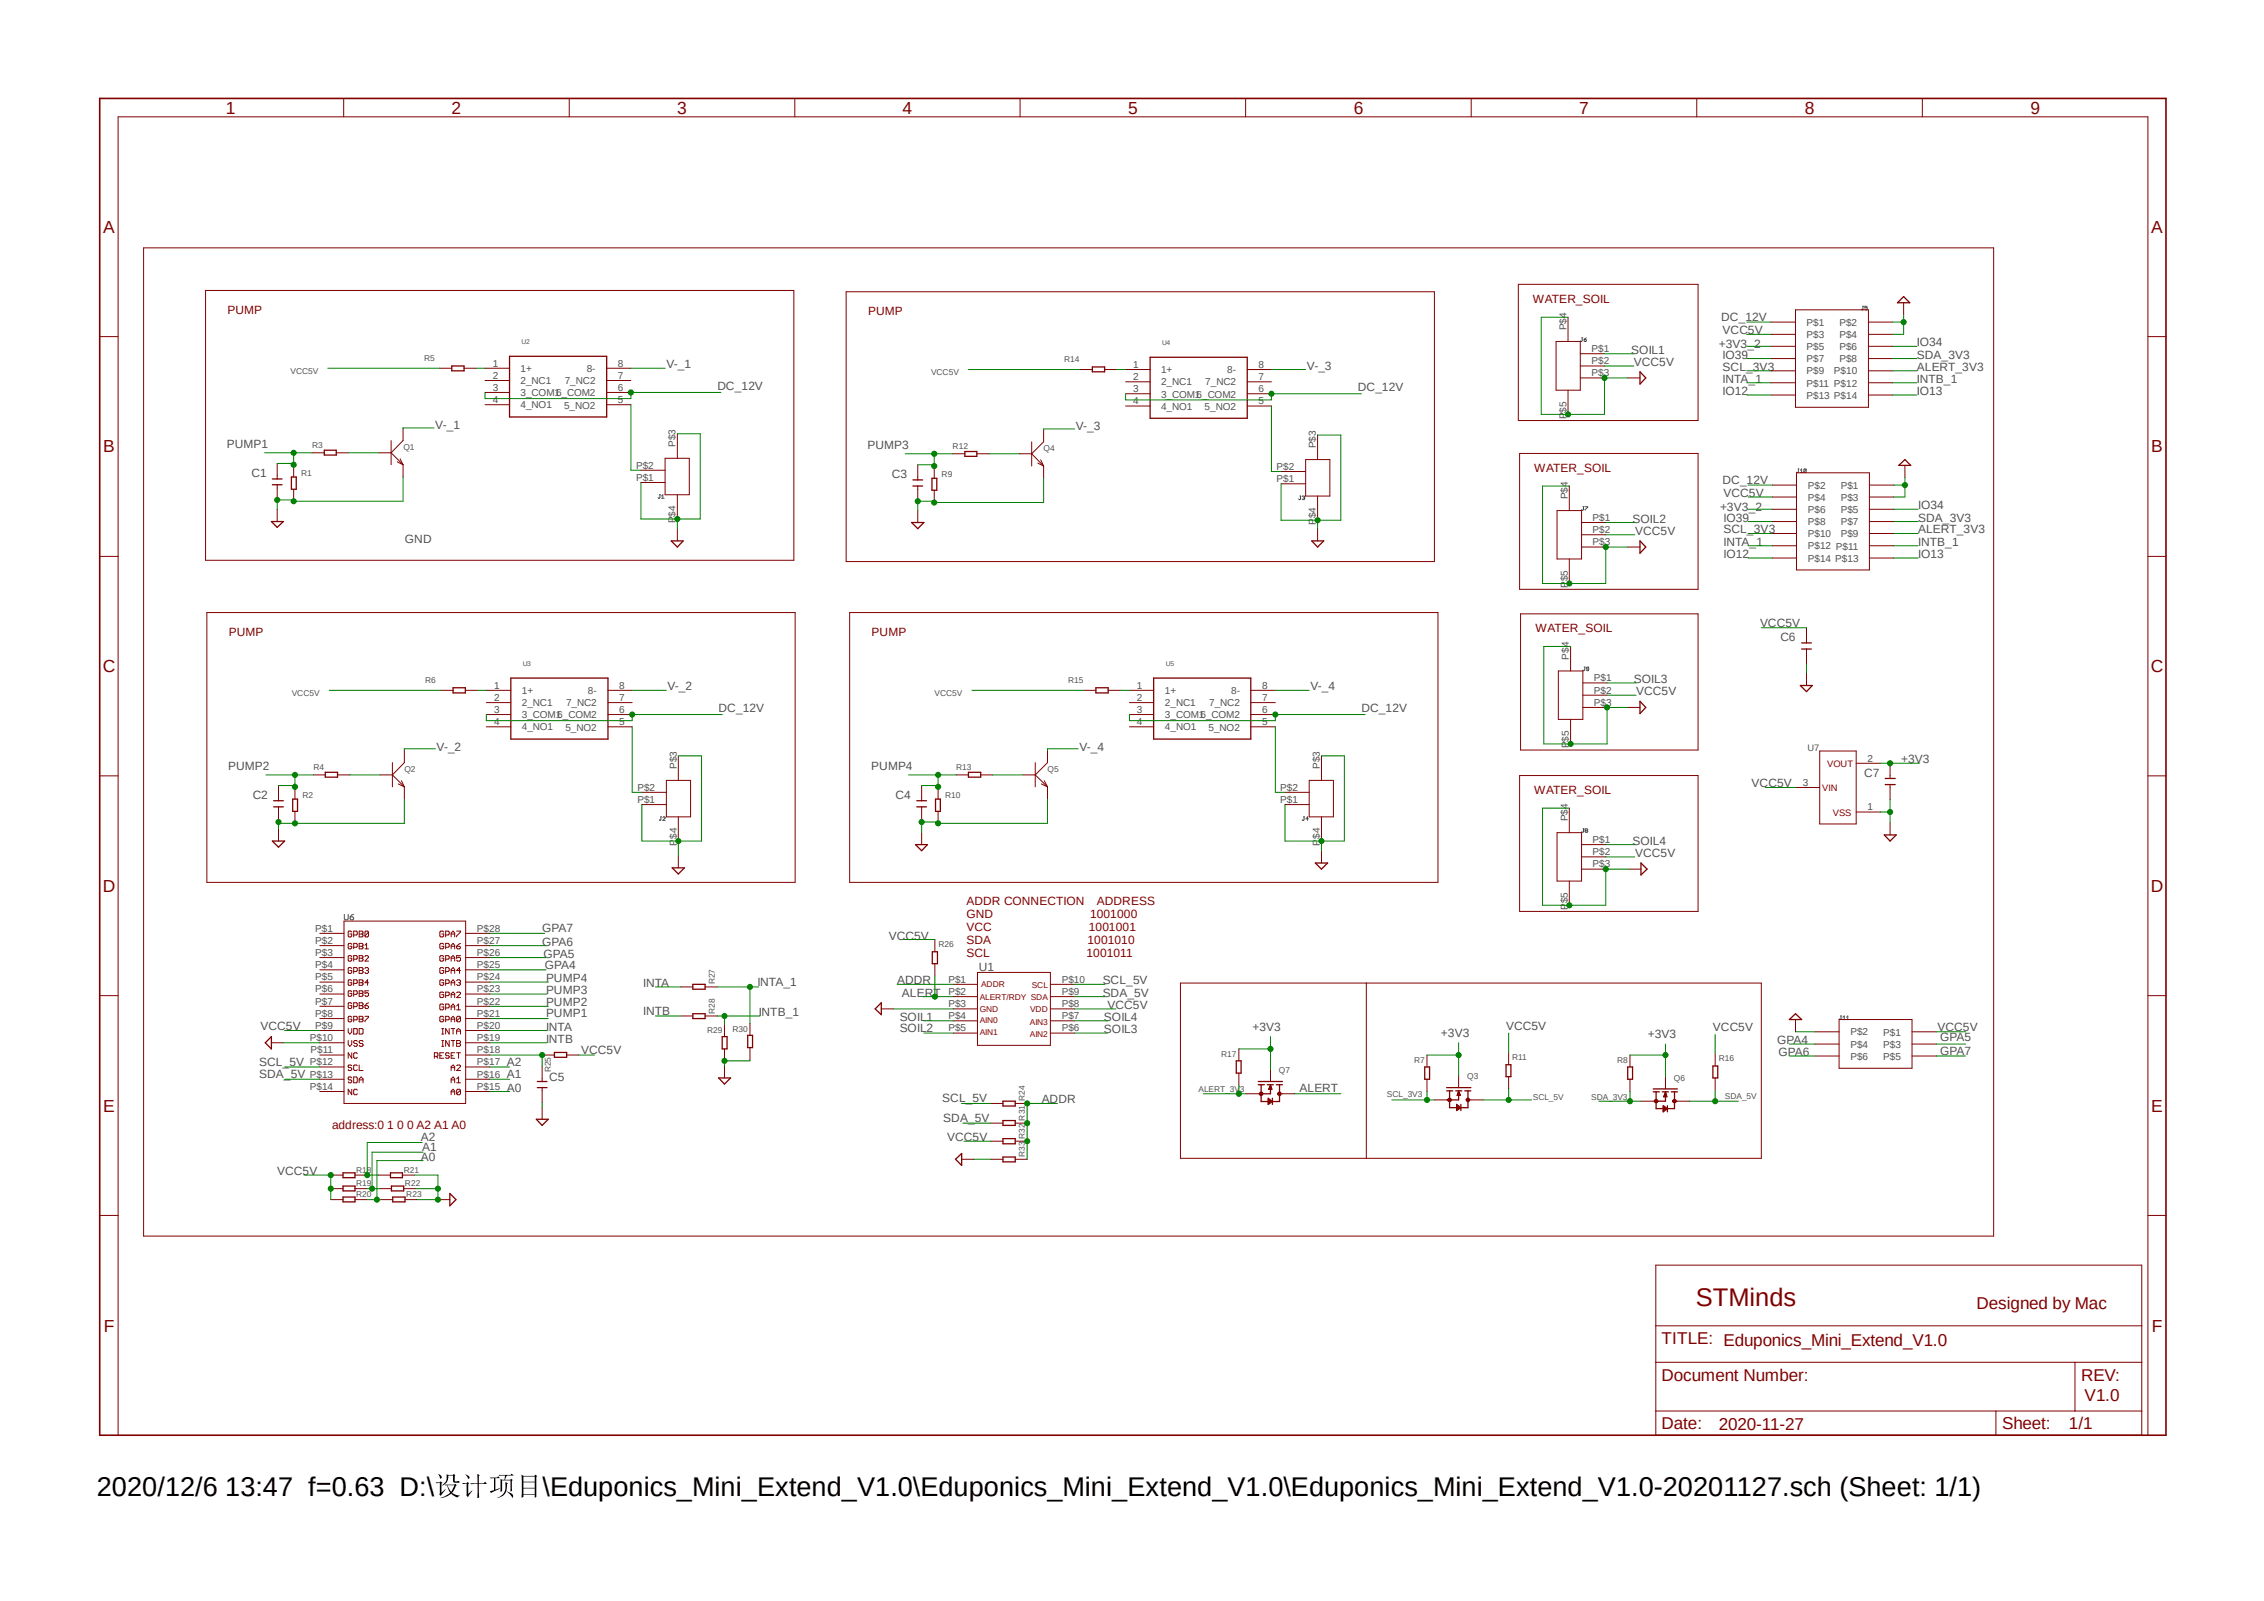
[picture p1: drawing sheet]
<svg xmlns="http://www.w3.org/2000/svg" width="297mm" height="210mm" viewBox="0 0 297 210" stroke-linecap="round" stroke-linejoin="round" font-family="sans-serif">
<defs><g id="words">
<g font-size="3.6">
<text x="12.7" y="196.2">2020/12/6 13:47 f=0.63 D:\</text>
<text x="71.2" y="196.2">\Eduponics_Mini_Extend_V1.0\Eduponics_Mini_Extend_V1.0\Eduponics_Mini_Extend_V1.0-20201127.sch (Sheet: 1/1)</text>
</g>
<text font-size="3.3" fill="#800000" x="222.5" y="171.4">STMinds</text>
<g font-size="2.3" fill="#800000">
<text x="29.6" y="14.9">1</text>
<text x="59.2" y="14.9">2</text>
<text x="88.8" y="14.9">3</text>
<text x="118.4" y="14.9">4</text>
<text x="148" y="14.9">5</text>
<text x="177.6" y="14.9">6</text>
<text x="207.2" y="14.9">7</text>
<text x="236.8" y="14.9">8</text>
<text x="266.4" y="14.9">9</text>
<text x="13.5" y="30.5">A</text>
<text x="282.2" y="30.5">A</text>
<text x="13.5" y="59.4">B</text>
<text x="282.2" y="59.4">B</text>
<text x="13.5" y="88.2">C</text>
<text x="282.2" y="88.2">C</text>
<text x="13.5" y="117">D</text>
<text x="282.2" y="117">D</text>
<text x="13.5" y="145.8">E</text>
<text x="282.2" y="145.8">E</text>
<text x="13.6" y="174.7">F</text>
<text x="282.3" y="174.7">F</text>
</g>
<g font-size="2.2" fill="#800000">
<text x="259.3" y="171.7">Designed by Mac</text>
<text x="218" y="176.3">TITLE: Eduponics_Mini_Extend_V1.0</text>
<text x="218" y="181.1">Document Number:</text>
<text x="273" y="181.1">REV:</text>
<text x="273.5" y="183.8">V1.0</text>
<text x="218" y="187.5">Date:</text>
<text x="225.5" y="187.6">2020-11-27</text>
<text x="262.6" y="187.5">Sheet:</text>
<text x="271.4" y="187.5">1/1</text>
</g>
<g font-size="1.6" fill="#800000">
<text x="29.8" y="41.1">PUMP</text>
<text x="113.9" y="41.3">PUMP</text>
<text x="201.1" y="39.7">WATER_SOIL</text>
<text x="201.3" y="61.8">WATER_SOIL</text>
<text x="30" y="83.4">PUMP</text>
<text x="114.3" y="83.4">PUMP</text>
<text x="201.4" y="82.9">WATER_SOIL</text>
<text x="201.3" y="104.1">WATER_SOIL</text>
<text x="126.8" y="118.7">ADDR CONNECTION</text>
<text x="143.9" y="118.7">ADDRESS</text>
<text x="126.8" y="120.4">GND</text>
<text x="126.8" y="122.1">VCC</text>
<text x="126.8" y="123.8">SDA</text>
<text x="126.8" y="125.5">SCL</text>
<text x="142.5" y="125.5">1001011</text>
<text x="142.7" y="123.8">1001010</text>
<text x="142.8" y="122.1">1001001</text>
<text x="143" y="120.4">1001000</text>
<text x="43.6" y="148.1">address:0 1 0 0 A2 A1 A0</text>
</g>
<g font-size="1.6" fill="#505050">
<text x="214" y="46.4">SOIL1</text>
<text x="225.5" y="45.6">+3V3_2</text>
<text x="225.8" y="42.1">DC_12V</text>
<text x="226" y="43.9">VCC5V</text>
<text x="226" y="47">IO39</text>
<text x="251.5" y="47">SDA_3V3</text>
<text x="251.5" y="45.4">IO34</text>
<text x="87.4" y="48.3">V-_1</text>
<text x="94.1" y="51.2">DC_12V</text>
<text x="171.4" y="48.5">V-_3</text>
<text x="178.1" y="51.4">DC_12V</text>
<text x="214.3" y="48">VCC5V</text>
<text x="226" y="48.6">SCL_3V3</text>
<text x="226" y="51.8">IO12</text>
<text x="226" y="50.2">INTA_1</text>
<text x="251.5" y="50.2">INTB_1</text>
<text x="251.5" y="51.8">IO13</text>
<text x="251.5" y="48.6">ALERT_3V3</text>
<text x="29.8" y="58.8">PUMP1</text>
<text x="57.1" y="56.3">V-_1</text>
<text x="113.8" y="58.9">PUMP3</text>
<text x="141.1" y="56.4">V-_3</text>
<text x="33" y="62.5">C1</text>
<text x="117" y="62.7">C3</text>
<text x="226" y="63.5">DC_12V</text>
<text x="226.1" y="65.2">VCC5V</text>
<text x="53.1" y="71.2">GND</text>
<text x="214.2" y="68.5">SOIL2</text>
<text x="214.5" y="70.1">VCC5V</text>
<text x="225.6" y="67">+3V3_2</text>
<text x="226.1" y="68.4">IO39</text>
<text x="226.1" y="70">SCL_3V3</text>
<text x="226.1" y="71.6">INTA_1</text>
<text x="251.6" y="68.4">SDA_3V3</text>
<text x="251.6" y="66.8">IO34</text>
<text x="251.6" y="71.6">INTB_1</text>
<text x="251.6" y="70">ALERT_3V3</text>
<text x="226.1" y="73.2">IO12</text>
<text x="251.6" y="73.2">IO13</text>
<text x="230.9" y="82.3">VCC5V</text>
<text x="214.3" y="89.6">SOIL3</text>
<text x="233.6" y="84">C6</text>
<text x="87.5" y="90.6">V-_2</text>
<text x="94.3" y="93.4">DC_12V</text>
<text x="171.9" y="90.6">V-_4</text>
<text x="178.6" y="93.4">DC_12V</text>
<text x="214.6" y="91.2">VCC5V</text>
<text x="29.9" y="101">PUMP2</text>
<text x="57.3" y="98.5">V-_2</text>
<text x="114.3" y="101">PUMP4</text>
<text x="141.6" y="98.5">V-_4</text>
<text x="244.6" y="101.9">C7</text>
<text x="249.4" y="100.1">+3V3</text>
<text x="33.1" y="104.8">C2</text>
<text x="117.5" y="104.8">C4</text>
<text x="229.8" y="103.2">VCC5V</text>
<text x="214.2" y="110.8">SOIL4</text>
<text x="214.5" y="112.4">VCC5V</text>
<text x="71.1" y="124">GPA6</text>
<text x="71.1" y="122.3">GPA7</text>
<text x="71.3" y="125.6">GPA5</text>
<text x="116.6" y="123.2">VCC5V</text>
<text x="71.5" y="127">GPA4</text>
<text x="71.6" y="128.8">PUMP4</text>
<text x="71.6" y="132">PUMP2</text>
<text x="71.6" y="130.4">PUMP3</text>
<text x="84.4" y="129.5">INTA</text>
<text x="99.4" y="129.3">INTA_1</text>
<text x="117.7" y="129.1">ADDR</text>
<text x="118.3" y="130.7">ALERT</text>
<text x="128.4" y="127.4">U1</text>
<text x="144.7" y="129.1">SCL_5V</text>
<text x="144.7" y="130.7">SDA_5V</text>
<text x="34.2" y="135">VCC5V</text>
<text x="71.6" y="133.4">PUMP1</text>
<text x="71.6" y="135.2">INTA</text>
<text x="71.6" y="136.8">INTB</text>
<text x="84.4" y="133.1">INTB</text>
<text x="99.5" y="133.3">INTB_1</text>
<text x="118" y="133.9">SOIL1</text>
<text x="118" y="135.3">SOIL2</text>
<text x="144.8" y="135.5">SOIL3</text>
<text x="144.8" y="133.9">SOIL4</text>
<text x="145.3" y="132.3">VCC5V</text>
<text x="164.3" y="135.2">+3V3</text>
<text x="189" y="136">+3V3</text>
<text x="197.6" y="135">VCC5V</text>
<text x="216.2" y="136.1">+3V3</text>
<text x="224.7" y="135.2">VCC5V</text>
<text x="233.1" y="136.9">GPA4</text>
<text x="254.2" y="135.2">VCC5V</text>
<text x="254.5" y="136.6">GPA5</text>
<text x="34" y="139.8">SCL_5V</text>
<text x="34" y="141.4">SDA_5V</text>
<text x="66.5" y="139.8">A2</text>
<text x="66.5" y="143.2">A0</text>
<text x="66.5" y="141.4">A1</text>
<text x="72.1" y="141.7">C5</text>
<text x="76.2" y="138.2">VCC5V</text>
<text x="170.5" y="143.2">ALERT</text>
<text x="233.3" y="138.5">GPA6</text>
<text x="254.5" y="138.4">GPA7</text>
<text x="55.2" y="149.7">A2</text>
<text x="123.6" y="144.6">SCL_5V</text>
<text x="123.7" y="147.2">SDA_5V</text>
<text x="124.2" y="149.7">VCC5V</text>
<text x="136.7" y="144.7">ADDR</text>
<text x="36.4" y="154.1">VCC5V</text>
<text x="55.2" y="152.2">A0</text>
<text x="55.4" y="151">A1</text>
</g>
<g font-size="1.3" fill="#505050">
<text x="205.5" y="43.3" transform="rotate(-90 205.5 43.3)">P$4</text>
<text x="208.8" y="46.2">P$1</text>
<text x="208.8" y="47.8">P$2</text>
<text x="237" y="42.8">P$1</text>
<text x="237" y="44.3">P$3</text>
<text x="237" y="45.9">P$5</text>
<text x="237" y="47.5">P$7</text>
<text x="241.3" y="42.7">P$2</text>
<text x="241.3" y="44.3">P$4</text>
<text x="241.3" y="45.9">P$6</text>
<text x="241.3" y="47.5">P$8</text>
<text x="64.6" y="48.1">1</text>
<text x="64.6" y="49.7">2</text>
<text x="64.6" y="51.3">3</text>
<text x="64.6" y="52.9">4</text>
<text x="68.3" y="48.8">1+</text>
<text x="68.3" y="50.4">2_NC1</text>
<text x="68.3" y="52">3_COM16_COM2</text>
<text x="68.3" y="53.6">4_NO1</text>
<text x="74" y="53.6">5_NO2</text>
<text x="74.1" y="50.4">7_NC2</text>
<text x="77" y="48.8">8-</text>
<text x="81.1" y="52.9">5</text>
<text x="81.1" y="51.3">6</text>
<text x="81.1" y="49.7">7</text>
<text x="81.1" y="48.1">8</text>
<text x="148.7" y="48.3">1</text>
<text x="148.7" y="49.8">2</text>
<text x="148.7" y="51.4">3</text>
<text x="148.7" y="53">4</text>
<text x="152.3" y="48.9">1+</text>
<text x="152.3" y="50.5">2_NC1</text>
<text x="152.3" y="52.2">3_COM16_COM2</text>
<text x="152.3" y="53.7">4_NO1</text>
<text x="158" y="53.8">5_NO2</text>
<text x="158.1" y="50.5">7_NC2</text>
<text x="161" y="49">8-</text>
<text x="165.1" y="53">5</text>
<text x="165.1" y="51.4">6</text>
<text x="165.1" y="49.8">7</text>
<text x="165.1" y="48.3">8</text>
<text x="208.8" y="49.4">P$3</text>
<text x="237" y="49.1">P$9</text>
<text x="237" y="50.7">P$11 P$12</text>
<text x="237" y="52.3">P$13 P$14</text>
<text x="240.6" y="49.1">P$10</text>
<text x="88.6" y="58.6" transform="rotate(-90 88.6 58.6)">P$3</text>
<text x="172.6" y="58.8" transform="rotate(-90 172.6 58.8)">P$3</text>
<text x="205.5" y="55" transform="rotate(-90 205.5 55)">P$5</text>
<text x="83.4" y="63.1">P$1</text>
<text x="83.4" y="61.5">P$2</text>
<text x="167.5" y="63.2">P$1</text>
<text x="167.5" y="61.6">P$2</text>
<text x="205.7" y="65.5" transform="rotate(-90 205.7 65.5)">P$4</text>
<text x="237.2" y="64.1">P$2</text>
<text x="237.2" y="65.7">P$4</text>
<text x="241.5" y="64.1">P$1</text>
<text x="241.5" y="65.7">P$3</text>
<text x="88.6" y="68.7" transform="rotate(-90 88.6 68.7)">P$4</text>
<text x="172.6" y="68.8" transform="rotate(-90 172.6 68.8)">P$4</text>
<text x="208.9" y="68.3">P$1</text>
<text x="208.9" y="69.9">P$2</text>
<text x="208.9" y="71.5">P$3</text>
<text x="237.2" y="67.3">P$6</text>
<text x="237.2" y="68.9">P$8</text>
<text x="237.2" y="70.5">P$10</text>
<text x="241.5" y="67.3">P$5</text>
<text x="241.5" y="68.9">P$7</text>
<text x="241.5" y="70.5">P$9</text>
<text x="205.7" y="77.1" transform="rotate(-90 205.7 77.1)">P$5</text>
<text x="237.2" y="72.1">P$12 P$11</text>
<text x="237.2" y="73.7">P$14 P$13</text>
<text x="205.8" y="86.5" transform="rotate(-90 205.8 86.5)">P$4</text>
<text x="209.1" y="89.4">P$1</text>
<text x="64.8" y="90.3">1</text>
<text x="64.8" y="91.9">2</text>
<text x="64.8" y="93.5">3</text>
<text x="64.8" y="95.1">4</text>
<text x="68.5" y="91">1+</text>
<text x="68.5" y="92.6">2_NC1</text>
<text x="68.5" y="94.2">3_COM16_COM2</text>
<text x="68.5" y="95.8">4_NO1</text>
<text x="74.2" y="95.8">5_NO2</text>
<text x="74.3" y="92.6">7_NC2</text>
<text x="77.1" y="91.1">8-</text>
<text x="81.2" y="95.1">5</text>
<text x="81.2" y="93.5">6</text>
<text x="81.2" y="91.9">7</text>
<text x="81.2" y="90.3">8</text>
<text x="149.1" y="90.3">1</text>
<text x="149.1" y="91.9">2</text>
<text x="149.1" y="93.5">3</text>
<text x="149.1" y="95.1">4</text>
<text x="152.8" y="91">1+</text>
<text x="152.8" y="92.6">2_NC1</text>
<text x="152.8" y="94.2">3_COM16_COM2</text>
<text x="152.8" y="95.8">4_NO1</text>
<text x="158.5" y="95.8">5_NO2</text>
<text x="158.6" y="92.6">7_NC2</text>
<text x="161.5" y="91.1">8-</text>
<text x="165.6" y="95.1">5</text>
<text x="165.6" y="93.5">6</text>
<text x="165.6" y="91.9">7</text>
<text x="165.6" y="90.3">8</text>
<text x="209.1" y="91">P$2</text>
<text x="209.1" y="92.5">P$3</text>
<text x="88.8" y="100.9" transform="rotate(-90 88.8 100.9)">P$3</text>
<text x="173.1" y="100.9" transform="rotate(-90 173.1 100.9)">P$3</text>
<text x="205.8" y="98.2" transform="rotate(-90 205.8 98.2)">P$5</text>
<text x="245" y="99.9">2</text>
<text x="83.6" y="105.3">P$1</text>
<text x="83.6" y="103.7">P$2</text>
<text x="167.9" y="105.3">P$1</text>
<text x="167.9" y="103.7">P$2</text>
<text x="205.7" y="107.7" transform="rotate(-90 205.7 107.7)">P$4</text>
<text x="236.5" y="103.1">3</text>
<text x="245" y="106.3">1</text>
<text x="88.8" y="110.9" transform="rotate(-90 88.8 110.9)">P$4</text>
<text x="173.1" y="110.9" transform="rotate(-90 173.1 110.9)">P$4</text>
<text x="208.9" y="110.6">P$1</text>
<text x="208.9" y="112.2">P$2</text>
<text x="208.9" y="113.7">P$3</text>
<text x="205.7" y="119.4" transform="rotate(-90 205.7 119.4)">P$5</text>
<text x="41.4" y="122.2">P$1</text>
<text x="41.4" y="123.8">P$2</text>
<text x="41.4" y="125.4">P$3</text>
<text x="62.6" y="125.4">P$26</text>
<text x="62.6" y="123.8">P$27</text>
<text x="62.6" y="122.2">P$28</text>
<text x="41.4" y="127">P$4</text>
<text x="41.4" y="128.6">P$5</text>
<text x="41.4" y="130.2">P$6</text>
<text x="41.4" y="131.8">P$7</text>
<text x="62.6" y="131.8">P$22</text>
<text x="62.6" y="130.2">P$23</text>
<text x="62.6" y="128.6">P$24</text>
<text x="62.6" y="127">P$25</text>
<text x="124.4" y="128.9">P$1</text>
<text x="124.4" y="130.5">P$2</text>
<text x="139.3" y="130.5">P$9</text>
<text x="139.3" y="128.9">P$10</text>
<text x="40.6" y="136.6">P$10</text>
<text x="41.4" y="133.4">P$8</text>
<text x="41.4" y="135">P$9</text>
<text x="62.6" y="136.6">P$19</text>
<text x="62.6" y="135">P$20</text>
<text x="62.6" y="133.4">P$21</text>
<text x="124.4" y="132.1">P$3</text>
<text x="124.4" y="133.7">P$4</text>
<text x="124.4" y="135.3">P$5</text>
<text x="139.3" y="135.3">P$6</text>
<text x="139.3" y="133.7">P$7</text>
<text x="139.3" y="132.1">P$8</text>
<text x="242.7" y="135.8">P$2</text>
<text x="242.7" y="137.4">P$4</text>
<text x="247.1" y="135.8">P$1</text>
<text x="247.1" y="137.4">P$3</text>
<text x="40.6" y="139.7">P$12</text>
<text x="40.6" y="141.4">P$13</text>
<text x="40.6" y="142.9">P$14</text>
<text x="40.7" y="138.1">P$11</text>
<text x="62.6" y="142.9">P$15</text>
<text x="62.6" y="141.4">P$16</text>
<text x="62.6" y="139.7">P$17</text>
<text x="62.6" y="138.1">P$18</text>
<text x="242.7" y="139">P$6</text>
<text x="247.1" y="139">P$5</text>
</g>
<text font-size="1.2" fill="#505050" x="237.1" y="98.5">U7</text>
<g font-size="1.2" fill="#800000">
<text x="239.7" y="100.7">VOUT</text>
<text x="239.1" y="103.8">VIN</text>
<text x="240.5" y="107.1">VSS</text>
</g>
<g font-size="1.1" fill="#505050">
<text x="55.6" y="47.4">R5</text>
<text x="139.6" y="47.5">R14</text>
<text x="38.1" y="49">VCC5V</text>
<text x="122.1" y="49.2">VCC5V</text>
<text x="40.9" y="58.8">R3</text>
<text x="52.9" y="59">Q1</text>
<text x="125" y="58.9">R12</text>
<text x="136.9" y="59.1">Q4</text>
<text x="39.5" y="62.4">R1</text>
<text x="123.5" y="62.6">R9</text>
<text x="55.8" y="89.6">R6</text>
<text x="140.1" y="89.6">R15</text>
<text x="38.3" y="91.3">VCC5V</text>
<text x="122.6" y="91.3">VCC5V</text>
<text x="41.1" y="101">R4</text>
<text x="53" y="101.2">Q2</text>
<text x="125.4" y="101">R13</text>
<text x="137.4" y="101.2">Q5</text>
<text x="39.7" y="104.7">R2</text>
<text x="124" y="104.7">R10</text>
<text x="123.1" y="124.2">R26</text>
<text x="93.8" y="129.1" transform="rotate(-90 93.8 129.1)">R27</text>
<text x="92.8" y="135.5">R29</text>
<text x="93.8" y="133" transform="rotate(-90 93.8 133)">R28</text>
<text x="96.1" y="135.3">R30</text>
<text x="72.3" y="140.7" transform="rotate(-90 72.3 140.7)">R25</text>
<text x="157.2" y="143.2">ALERT_3V3</text>
<text x="160.2" y="138.7">R17</text>
<text x="167.8" y="140.8">Q7</text>
<text x="181.9" y="143.9">SCL_3V3</text>
<text x="185.5" y="139.5">R7</text>
<text x="192.5" y="141.6">Q3</text>
<text x="198.4" y="139">R11</text>
<text x="212.1" y="139.5">R8</text>
<text x="219.6" y="141.7">Q6</text>
<text x="225.5" y="139.2">R16</text>
<text x="201.1" y="144.3">SCL_5V</text>
<text x="208.7" y="144.3">SDA_3V3</text>
<text x="226.3" y="144.1">SDA_5V</text>
<text x="46.7" y="153.8">R18</text>
<text x="46.7" y="155.6">R19</text>
<text x="53" y="153.8">R21</text>
<text x="53.1" y="155.6">R22</text>
<text x="134.5" y="151.8" transform="rotate(-90 134.5 151.8)">R33 R32 R31 R24</text>
<text x="46.7" y="157">R20</text>
<text x="53.3" y="157">R23</text>
</g>
<g font-size="1.1" fill="#800000">
<text x="128.5" y="131.2">ALERT/RDY SDA</text>
<text x="128.7" y="129.5">ADDR</text>
<text x="135.3" y="129.6">SCL</text>
<text x="128.5" y="132.8">GND</text>
<text x="128.5" y="134.2">AIN0</text>
<text x="128.5" y="135.8">AIN1</text>
<text x="135.1" y="136">AIN2</text>
<text x="135.1" y="134.4">AIN3</text>
<text x="135.1" y="132.8">VDD</text>
</g>
<g font-size=".9" fill="#505050">
<text x="68.4" y="45.1">U2</text>
<text x="152.4" y="45.3">U4</text>
<text x="68.6" y="87.4">U3</text>
<text x="153" y="87.4">U5</text>
</g>
</g></defs>
<path d="M57.5 193.3l.4 .4v.1l-.1 .2zM57.1 194.4h.6l.1-.1 .2 .2-.1 .1v1.2l.6-.4-.7 .8-.2-.2 .1-.2v-1.3l-.4 .1zM58.7 194.8l.5 .9 .4-.9zM58.3 194.7h1.3l.1-.1 .2 .2-.1 .1-.5 .9 .5 .3 .5 .1-.3 .2-.8-.5a2.18 2.18 0 0 1-1.4 .6l.7-.3 .6-.4-.4-1-.2 .1zM58.6 193.4l.8 .1 .1-.2 .2 .2-.1 .1 .1 .7h.5l.1 .1-.1 .1a.53 .53 0 0 1-.8-.2v-.8h-.6a1.09 1.09 0 0 1-.8 1.3 1.32 1.32 0 0 0 .6-1.4zM61 193.4l.6 .3-.1 .3zM60.6 194.5h.6l.1-.1 .3 .2-.2 .1v1.3l.6-.5-.6 .9-.2-.3v-1.5h-.5zM62.6 193.3l.3 .2-.1 .1v1h.7l.1-.2 .3 .2h-1.1l.1 1.8-.3 .1 .1-1.9-.9 .1-.1-.1h1zM64.3 193.8h.9l.2-.2 .2 .3h-.6v1.5l.5-.2 .1 .1-1.2 .6-.1-.3 .5-.1v-1.6h-.4zM65.4 193.5h1.6l.1-.2 .3 .2h-.9l-.2 .6h.6l.2-.1 .2 .1-.2 .1 .1 1.3-.2 .2v-1.5h-1.1v1.4l-.2 .1v-1.7l.2 .1h.3l.1-.6-.8 .1zM66.3 194.4l.3 .2-.1 .1a1.5 1.5 0 0 1-1.3 1.8 1.7 1.7 0 0 0 1.1-2.1zM66.5 195.6l.4 .2a.49 .49 0 0 1 .4 .7zM68.7 195.2v.8h1.4v-.8zM68.4 193.4l.3 .2h1.4l.1-.2 .3 .2-.1 .1v2a.58 .58 0 0 1-.3 .8v-.4h-1.4v.2l-.3 .2zM68.7 193.7v.7h1.4v-.7zM68.7 194.4v.8h1.4v-.8z" fill="#000"/>
<path d="M12.7 12.7l271.7 175.9M284.4 12.7l-271.7 175.9" fill="none" stroke="#fff" stroke-width=".13"/>
<g fill="none" stroke="#505050" stroke-width=".13">
<path d="M207.5 44.3h.1M207.6 44.3v.4l-.1 .1-.2-.1M207.8 44.5h.2l.1 .2-.2 .1zM208.1 44.3l-.3 .2M244.3 40.2h.2M244.4 40.2l-.1 .4h-.1M244.9 40.2h-.3v.2h.3v.2h-.3M86.5 64.9h.2M86.6 64.9v.4l-.1 .1-.2-.1M86.8 65.4h.3M86.8 65.1l.2-.2v.5M170.5 65.1h.1"/>
<path d="M170.6 65.1v.3l-.1 .1-.2-.1M170.8 65.2l.3-.1 .1 .1-.1 .1M171 65.3h.1M171.1 65.3l.1 .1-.1 .1-.3-.1M207.6 66.5h.2M207.7 66.5v.3l-.1 .1-.1-.1M207.9 66.5h.4l-.4 .4M235.9 61.5h.1M235.9 61.5v.4h-.2M236.2 62h.3M236.2 61.7l.1-.2v.5M236.9 61.6v.3h-.3"/>
<path d="M236.9 61.6v-.1l-.3 .1v.3M236.9 61.6l-.3 .3M207.8 87.5h.1M207.9 87.5v.4l-.1 .1-.2-.1M208.4 87.8l-.3-.1 .1-.2h.2v.4v.1l-.3-.1M45.2 119.9v.6l.1 .1h.3l.1-.1v-.6M46.4 119.9l-.3 .1-.2 .3M86.7 107.1h.1M86.7 107.1v.5l-.2-.1M87 107.2l.2-.1v.2l-.2 .3h.2M171 107.1h.2M171.1 107.1v.4l-.1 .1-.2-.1"/>
<path d="M171.6 107.4h-.3l.2-.3v.5M207.6 108.7h.2M207.7 108.7v.4l-.1 .1-.1-.1M208 109l-.1-.1 .1-.2 .3 .1-.1 .2M208 109h-.1l.1 .2 .3-.1-.1-.1M208 109h.2M45.9 120.3h.4l.1 .2-.1 .1h-.3zM241.4 133.3h.2M241.5 133.3v.3l-.1 .1-.1-.1M241.8 133.7h.3M241.8 133.4l.1-.1v.4M242.2 133.7h.3"/>
<path d="M242.2 133.4l.2-.1v.4"/>
</g>
<g fill="none" stroke="#800000" stroke-width=".13">
<path d="M18.8 32.5h242.7v129.6h-242.7zM27 38.1h77.1v35.4h-77.1zM111 38.3h77.2v35.4h-77.2zM199.2 37.3h23.6v17.9h-23.6zM199.3 59.5h23.5v17.8h-23.5zM27.1 80.3h77.2v35.4h-77.2zM53 98.4v1.6l-1.5 1.6M57.8 90.6h1.6M61 90.6h1.6M63.8 90.6h3.2M63.8 92.2h3.2M63.8 93.7h3.2"/>
<path d="M63.8 95.3h3.2M79.8 90.6h3.1M79.8 92.2h3.1M79.8 93.7h3.1M79.8 95.3h3.1M89 99.1v3.3M111.5 80.3h77.1v35.4h-77.1zM199.5 80.5h23.3v17.9h-23.3zM36.5 103v2M36.5 105.8v2M38.7 103.2v1.6M38.7 106.4v1.6"/>
<path d="M41.1 101.6h1.6M44.3 101.6h1.6M49.9 101.6h1.6M51.5 100v3.2M51.5 101.6l1.5 1.6M52.2 102.8l.8 .4M52.7 102.4l.3 .8M53 103.2v1.6M84.2 105.5h3.2M84.2 103.9h3.2M87.4 102.4h3.2v4.7h-3.2zM89 107.1v3.2"/>
<path d="M199.3 101.7h23.5v17.8h-23.5zM154.9 128.9h76.2v23h-76.2zM179.2 128.9v23M187.2 138.4v1.6M213.8 138.4v1.6M187.2 141.6v1.6M189.8 144.3h.4M192.6 144.3h.4M213.8 141.6v1.6"/>
</g>
<g fill="none" stroke="#800000" stroke-width=".17">
<path d="M59.4 90.2h1.6v.7h-1.6zM67 88.9h12.8v8h-12.8zM35.9 105.8h1.3M35.9 105h1.3M38.4 104.8h.6v1.6h-.6zM42.7 101.3h1.6v.6h-1.6zM186.9 140h.6v1.6h-.6zM213.5 140h.7v1.6h-.7zM189.8 143.1h.8M189.8 142.7h3.2M190.2 143.1v2.2h2.4v-2.2M191 143.1h.8"/>
<path d="M191.1 144.9l.5 .4-.5 .4zM191.1 145.1l.2 .2M191.2 145.1l.1 .2M191.2 143.7l.1-.6 .3 .6M191.2 143.7h.4M191.3 143.3v1h-1.1M191.3 145.3l-.2 .2M191.3 145.3l-.1 .2M191.3 143.3l.3 .4M191.3 143.3l-.1 .4M191.4 143.4l-.2 .3M191.6 144.9v.8"/>
<path d="M192.2 143.1h.8"/>
</g>
<path d="M192.4 144.1l.2-.1 .1 .1v.3l-.1 .1-.2-.1-.1-.1 .3-.1v.2l-.3-.1z" fill-rule="evenodd" fill="#800000"/>
<path d="M192.4 144.1l.2-.1 .1 .1v.3l-.1 .1-.2-.1-.1-.1 .3-.1v.2l-.3-.1z" fill="none" stroke="#800000" stroke-width=".13"/>
<path d="M190 144.1l.2-.1 .1 .1 .1 .2-.1 .1-.1 .1-.2-.1-.1-.1 .3-.1v.1v.1l-.3-.1z" fill-rule="evenodd" fill="#800000"/>
<path d="M197.9 138v1.7M188.2 144.3h1.6M190 144.1l.2-.1 .1 .1 .1 .2-.1 .1-.1 .1-.2-.1-.1-.1 .3-.1v.1v.1l-.3-.1zM191.3 141.1v1.6M193 144.3h1.6M197.9 141.2v1.6M216.9 144.4h.4M219.7 144.4h.3" fill="none" stroke="#800000" stroke-width=".13"/>
<g fill="none" stroke="#800000" stroke-width=".17">
<path d="M197.6 139.7h.6v1.5h-.6zM216.9 143.2h.8M216.9 142.8h3.1M217.3 143.2v2.2h2.4v-2.2M218.1 143.2h.8M218.2 145l.5 .4-.5 .4zM218.2 145.2l.3 .2M218.3 145.2l.2 .2M218.3 143.8l.2-.6 .2 .6M218.3 143.8h.4M218.5 143.4v1h-1.2M218.5 145.4l-.3 .2"/>
<path d="M218.5 145.4l-.2 .2M218.5 143.4l.2 .4M218.5 143.4l-.2 .4M218.6 143.6l-.3 .2M218.7 145v.8M219.2 143.2h.8"/>
</g>
<path d="M219.5 144.3l.2-.1 .1 .1 .1 .1-.1 .2h-.3l-.1-.2h.2h.2l-.1 .1-.3-.1z" fill-rule="evenodd" fill="#800000"/>
<path d="M219.5 144.3l.2-.1 .1 .1 .1 .1-.1 .2h-.3l-.1-.2h.2h.2l-.1 .1-.3-.1z" fill="none" stroke="#800000" stroke-width=".13"/>
<path d="M217.1 144.3l.2-.1 .1 .1 .1 .1-.1 .2h-.3l-.1-.2h.3v.1l-.3-.1z" fill-rule="evenodd" fill="#800000"/>
<g fill="none" stroke="#800000" stroke-width=".13">
<path d="M249.7 39.7v1.6M40.9 59.4h1.6M44.1 59.4h1.6M49.7 59.4h1.6M51.3 57.8v3.2M51.3 59.4l1.6 1.6M52.9 56.2v1.6l-1.6 1.6M57.7 48.3h1.6M60.9 48.3h1.5M63.6 48.3h3.2M63.6 49.9h3.2M63.6 51.5h3.2"/>
<path d="M63.6 53.1h3.2M79.6 48.3h3.2M79.6 49.9h3.2M79.6 51.5h3.2M79.6 53.1h3.2M88.9 56.9v3.2M125 59.5h1.6M128.1 59.5h1.7M133.7 59.5h1.6M135.3 58v3.1M135.3 59.5l1.6 1.6M136.9 56.3v1.7l-1.6 1.5"/>
<path d="M141.7 48.5h1.6M144.9 48.5h1.6M147.7 48.5h3.2M147.7 50.1h3.2M147.7 51.6h3.2M147.7 53.3h3.2M163.6 48.5h3.2M163.6 50.1h3.2M163.6 51.6h3.2M163.6 53.3h3.2M172.8 57.1v3.2M204.1 44.8h3.2v6.4h-3.2z"/>
<path d="M205.7 41.6v3.2M205.7 51.2v3.2M207.3 46.4h3.2M207.3 48h3.2M207.3 49.6h3.2M213.5 49.6h1.6M232.3 42.2h3.2M232.3 43.9h3.2M232.3 45.4h3.2M232.3 47h3.2M232.3 48.6h3.2M232.3 50.2h3.2"/>
<path d="M232.3 51.8h3.2M235.5 40.6h9.6v12.8h-9.6zM245.1 42.2h3.2M245.1 43.9h3.2M245.1 45.4h3.2M245.1 47h3.2M245.1 48.6h3.2M245.1 50.2h3.2M245.1 51.8h3.2M36.4 60.8v2M36.4 63.6v2M36.4 66.8v1.6"/>
<path d="M38.5 61v1.6M38.5 64.2v1.5M52.1 60.6l.8 .4M52.5 60.2l.4 .8M52.9 61v1.6M84.1 63.3h3.1M84.1 61.7h3.1M87.2 60.1h3.2v4.8h-3.2zM88.9 64.9v3.2M88.9 69.3v1.7M120.4 61v1.9M120.4 63.8v1.9"/>
<path d="M120.4 67v1.5M122.6 61.1v1.6M122.6 64.3v1.6M136.1 60.7l.8 .4M136.5 60.3l.4 .8M136.9 61.1v1.6M168.1 63.5h3.2M168.1 61.8h3.2M171.3 60.3h3.2v4.8h-3.2zM172.8 65.1v3.1M172.8 69.3v1.7M204.3 67h3.2v6.3h-3.2z"/>
<path d="M205.9 63.8v3.2M205.9 73.3v3.2M207.5 68.5h3.2M207.5 70.1h3.2M207.5 71.8h3.2M213.5 71.8h1.6M232.5 63.6h3.2M232.5 65.2h3.2M232.5 66.8h3.2M232.5 68.4h3.2M232.5 70h3.2M232.5 71.6h3.2"/>
<path d="M232.5 73.2h3.2M235.7 62h9.5v12.8h-9.5zM245.2 63.6h3.3M245.2 65.2h3.3M245.2 66.8h3.3M245.2 68.4h3.3M245.2 70h3.3M245.2 71.6h3.3M245.2 73.2h3.3M249.9 61v1.7M137.4 98.4v1.6l-1.6 1.6M142.2 90.6h1.6"/>
<path d="M145.4 90.6h1.6M148.2 90.6h3.1M148.2 92.2h3.1M148.2 93.7h3.1M148.2 95.3h3.1M164.1 90.6h3.2M164.1 92.2h3.2M164.1 93.7h3.2M164.1 95.3h3.2M173.4 99.1v3.3M204.4 88h3.2v6.4h-3.2zM206 84.8v3.2"/>
<path d="M206 94.4v3.2M207.6 89.6h3.2M207.6 91.2h3.2M207.6 92.8h3.2M213.5 92.8h1.6M36.5 108.7v1.6M89 112.2v1.6M120.9 103v2M120.9 105.8v2M120.9 109.2v1.6M123.1 103.2v1.6M123.1 106.4v1.6"/>
<path d="M125.4 101.6h1.6M128.7 101.6h1.5M134.2 101.6h1.6M135.8 100v3.2M135.8 101.6l1.6 1.6M136.6 102.8l.8 .4M137 102.4l.4 .8M137.4 103.2v1.6M168.6 105.5h3.1M168.6 103.9h3.1M171.7 102.4h3.2v4.7h-3.2zM173.4 107.1v3.2"/>
<path d="M173.4 111.6v1.6M204.3 109.2h3.2v6.4h-3.2zM205.9 106v3.2M205.9 115.6v3.1M207.5 110.8h3.2M207.5 112.4h3.2M207.5 114h3.2M213.7 114h1.6M35.6 136.8h1.6M42 136.8h3.1M42 122.4h3.1M42 124h3.1"/>
<path d="M42 125.6h3.1M42 127.2h3.1M42 128.8h3.1M42 130.4h3.1M42 132h3.1M42 133.6h3.1M42 135.2h3.1M42 138.4h3.1M42 140h3.1M45.1 120.8h16v23.9h-16zM45.7 134.9v.5l.2 .2 .2-.2v-.5M45.7 136.5v.5l.2 .2 .2-.2v-.5"/>
<path d="M46.1 122.3l-.1-.2h-.2l-.1 .2v.5l.1 .1h.2l.1-.1v-.3h-.2M46.1 123.9l-.1-.2h-.2l-.1 .2v.4l.1 .2h.2l.1-.2v-.2h-.2M46.1 125.5l-.1-.2h-.2l-.1 .2v.4l.1 .2h.2l.1-.2v-.2h-.2M46.1 127l-.1-.1h-.2l-.1 .1v.6l.1 .1h.2l.1-.1v-.3h-.2M46.1 128.7l-.1-.2h-.2l-.1 .2v.4l.1 .1h.2l.1-.1v-.2h-.2M46.1 130.1l-.1-.1h-.2l-.1 .1v.5l.1 .1h.2l.1-.1v-.3h-.2M46.1 131.7l-.1-.2h-.2l-.1 .2v.5l.1 .1h.2l.1-.1v-.3h-.2M46.1 133.4l-.1-.1h-.2l-.1 .1v.5l.1 .1h.2l.1-.1v-.2h-.2M46.1 138.1v.7l-.4-.7v.7M46.1 139.8l-.1-.1-.3 .1 .1 .2h.2l.1 .2-.1 .2h-.2l-.1-.1M46.4 122.6h.4l.1-.1-.1-.4h-.4v.8M46.4 124.2h.4l.1-.1-.1-.4h-.4v.8"/>
<path d="M46.4 125.8h.4l.1-.1-.1-.4h-.4v.8M46.4 127.4h.4l.1-.1-.1-.4h-.4v.8M46.4 129h.4l.1-.1-.1-.4h-.4v.7M46.4 130.4h.4l.1-.1-.1-.3h-.4v.7M46.4 132h.4l.1-.1-.1-.4h-.4v.8M46.4 133.8h.4l.1-.1-.1-.4h-.4v.7M46.4 134.9h.4l.1 .1v.5l-.1 .1h-.4zM46.9 136.6l-.1-.1h-.3l-.1 .1 .1 .3h.3l.1 .1-.1 .2h-.3l-.1-.1M46.9 138.2l-.1-.1h-.3l-.1 .1v.5l.1 .1h.3l.1-.1M46.9 139.8l-.1-.1-.4 .1v.5l.1 .1h.3l.1-.1M47.1 122.1h.4l.1 .2-.1 .2 .1 .3-.1 .1h-.4zM47.1 122.5h.4"/>
<path d="M47.1 123.7h.4l.1 .2-.1 .2 .1 .2-.1 .2h-.4zM47.1 125.3h.4l.1 .2-.1 .2 .1 .2-.1 .2h-.4zM47.1 126.9h.4l.1 .1-.1 .3 .1 .3-.1 .1h-.4zM47.1 128.5h.4l.1 .2-.1 .2 .1 .2-.1 .1h-.4zM47.1 130h.4l.1 .1-.1 .2 .1 .3-.1 .1h-.4zM47.1 131.5h.4l.1 .2-.1 .2 .1 .3-.1 .1h-.4zM47.1 133.3h.4l.1 .1-.1 .3 .1 .2-.1 .1h-.4zM47.1 134.9l.5 .1v.5l-.1 .1h-.4zM47.1 139.7v.7h.5M47.1 124.1h.4M47.1 125.7h.4M47.1 127.3h.4"/>
<path d="M47.1 128.9h.4M47.1 130.3h.4M47.1 131.9h.4M47.1 133.7h.4M47.6 136.6l-.1-.1h-.3l-.1 .1 .1 .3h.3l.1 .1-.1 .2h-.3l-.1-.1M47.9 131.9h.3l.1 .3-.1 .1h-.2zM47.9 133.3h.4v.1l-.4 .5v.1M47.9 125.5l.1-.2h.2l.1 .2-.4 .6h.4M47.9 127l.1-.1h.2l.1 .1-.1 .3M47.9 124.5h.4M47.9 124l.2-.3v.8M48.1 127.3h.1"/>
<path d="M48.2 127.3l.1 .1-.1 .3h-.2l-.1-.1M48.3 122.3l-.1-.2h-.2l-.1 .2v.5M48.3 122.3v.5l-.1 .1h-.2l-.1-.1M48.3 130h-.4v.3l.2-.1 .2 .1v.3l-.1 .1h-.2l-.1-.1M48.3 122.3l-.4 .5M48.3 128.9h-.4l.3-.4v.7M48.3 131.5l-.4 .4M57 138.6h.4v-.1v-.4h-.4v.7M57.2 138.6l.2 .2M57.7 138.5h.3M58 135.6h.2M58 134.9h.2"/>
<path d="M58 136.5h.2M58 137.2h.2M58.1 134.9v.7M58.1 136.5v.7M58.2 122.3l-.1-.2h-.3l-.1 .2v.5l.1 .1h.3l.1-.1v-.3h-.2M58.2 123.9l-.1-.2h-.3l-.1 .2v.4l.1 .2h.3l.1-.2v-.2h-.2M58.2 133.4l-.1-.1h-.3l-.1 .1v.5l.1 .1h.3l.1-.1v-.2h-.2M58.2 125.5l-.1-.2h-.3l-.1 .2v.4l.1 .2h.3l.1-.2v-.2h-.2M58.2 127l-.1-.1h-.3l-.1 .1v.6l.1 .1h.3l.1-.1v-.3h-.2M58.2 128.7l-.1-.2h-.3l-.1 .2v.4l.1 .1h.3l.1-.1v-.2h-.2M58.2 138.1h-.5v.7h.5M58.2 130.2l-.1-.1-.4 .1v.5l.1 .2h.3l.1-.2v-.2h-.2"/>
<path d="M58.2 131.8l-.1-.1h-.3l-.1 .1v.5l.1 .2h.3l.1-.2v-.2h-.2M58.5 122.6h.3l.1-.1v-.2l-.1-.2h-.3v.8M58.5 124.2h.3l.1-.1v-.2l-.1-.2h-.3v.8M58.5 125.8h.3l.1-.1v-.2l-.1-.2h-.3v.8M58.5 127.4h.3l.1-.1v-.3l-.1-.1h-.3v.8M58.5 129l.4-.1v-.2l-.1-.2h-.3v.7M58.5 133.8l.4-.1v-.3l-.1-.1h-.3v.7M58.5 130.6h.3l.1-.1v-.3l-.4-.1v.8M58.5 132.2h.3l.1-.1v-.3l-.1-.1h-.3v.8M58.9 138.2l-.1-.1h-.3v.2v.2l.4 .1v.1l-.1 .1h-.3v-.1M58.9 134.9v.7l-.4-.7v.7M58.9 136.5v.7l-.4-.7v.7"/>
<path d="M59.2 122.5h.4M59.2 124.1h.4M59.2 125.7h.4M59.2 127.3h.4M59.2 128.9h.4M59.2 133.7h.4M59.2 134.9h.4M59.2 136.5h.4M59.2 122.9v-.5l.2-.3 .2 .3v.5M59.2 124.5v-.5l.2-.3 .2 .3v.5M59.2 126.1v-.5l.2-.3 .2 .3v.5M59.2 127.7v-.5l.2-.3 .2 .3v.5"/>
<path d="M59.2 129.2v-.4l.2-.3 .2 .3v.4M59.2 130.9v-.6l.2-.2 .2 .2v.6M59.2 132.5v-.5l.2-.3 .2 .3v.5M59.2 134v-.4l.2-.3 .2 .3v.4M59.2 138.5h.2M59.2 132.1h.4M59.2 130.5h.4M59.4 134.9v.7M59.4 136.5v.7M59.6 138.1h-.4v.7h.4M59.9 122.1h.5v.2l-.5 .5v.1M59.9 124.1h.4l.1 .2-.1 .2h-.3l-.1-.2z"/>
<path d="M59.9 136.5h.4l.1 .1-.1 .3 .1 .2-.1 .1h-.4zM59.9 128.7l.1-.2h.3l.1 .2-.1 .2M59.9 136.9h.4M59.9 138.1h.5M59.9 139.8l.1-.1 .4 .1v.1l-.5 .5h.5M59.9 135.6v-.5l.3-.2 .2 .2v.5M59.9 130.2l.1-.1 .4 .1v.1l-.5 .6h.5M59.9 132l.3-.3v.8M59.9 135.3h.5M59.9 132.5h.5M60.2 128.9h.1M60.2 138.1v.7"/>
<path d="M60.3 128.9l.1 .1-.1 .2h-.3l-.1-.1M60.4 125.3h-.5v.4l.3-.1 .2 .1v.2l-.1 .2h-.3l-.1-.2M60.4 127.3h-.5l.4-.4v.8M60.4 133.4l-.1-.1h-.3l-.1 .1v.5M60.4 133.4v.5l-.1 .1h-.3l-.1-.1M60.4 133.4l-.5 .5M60.4 123.7l-.5 .4M61.1 136.8h3.2M61.1 122.4h3.2M61.1 124h3.2M61.1 125.6h3.2M61.1 127.2h3.2"/>
<path d="M61.1 128.8h3.2M61.1 130.4h3.2M61.1 132h3.2M61.1 133.6h3.2M61.1 135.2h3.2M61.1 138.4h3.2M61.1 140h3.2M71.1 138.4h1.6M71.1 139.9v2M74.3 138.4h1.6M89.3 129.5h1.6M89.3 133.3h1.6"/>
<path d="M92.5 129.5h1.6M92.5 133.3h1.6M95 134.4v1.6M95 137.6v1.5M95 139.8v1.6M98.4 134.2v1.6M98.4 137.4v1.6M115.6 132.3h1.6M122.6 123.2v1.6M122.6 126.4v1.6M125.1 129.1h3.1M125.1 130.7h3.1"/>
<path d="M125.1 132.3h3.1M125.1 133.9h3.1M125.1 135.5h3.1M128.2 127.6h9.6v9.5h-9.6zM137.8 129.1h3.2M137.8 130.7h3.2M137.8 132.3h3.2M137.8 133.9h3.2M137.8 135.5h3.2M162.5 137.6v1.5M225 138.2v1.6M42 141.6h3.1"/>
<path d="M42 143.2h3.1M46.1 141.4l-.1-.1h-.2l-.1 .2 .1 .1h.2l.1 .3-.1 .1h-.2l-.1-.1M46.1 142.9v.7l-.4-.7v.7M46.4 141.3h.4l.1 .1v.5l-.1 .1h-.4zM46.9 143l-.1-.1h-.3l-.1 .1v.5l.1 .1h.3l.1-.1M47.1 142v-.5l.3-.2 .2 .2v.5M47.1 141.6h.5M59.2 140h.4M59.2 141.6h.4M59.2 140.4v-.5l.2-.2 .2 .2v.5M59.2 142v-.5l.2-.2 .2 .2v.5M59.2 143.6v-.5l.2-.2 .2 .2v.5"/>
<path d="M59.2 143.2h.4M59.9 142h.5M59.9 141.5l.3-.2v.7M60.4 143l-.1-.1h-.3l-.1 .1v.5M60.4 143v.5l-.1 .1h-.3l-.1-.1M60.4 143l-.5 .5M61.1 141.6h3.2M61.1 143.2h3.2M71.1 142.7v2M71.1 145.2v1.6M162.5 140.8v1.6M165.1 143.5h.3"/>
<path d="M167.9 143.5h.3M215.3 144.4h1.6M217.1 144.3l.2-.1 .1 .1 .1 .1-.1 .2h-.3l-.1-.2h.3v.1l-.3-.1zM218.5 141.2v1.6M220 144.4h1.7M225 141.4v1.6"/>
</g>
<g fill="none" stroke="#800000" stroke-width=".17">
<path d="M249.7 38.9l.8 .8h-1.6zM42.5 59.1h1.6v.6h-1.6zM59.3 48h1.6v.6h-1.6zM66.8 46.7h12.8v8h-12.8zM126.6 59.2h1.5v.7h-1.5zM143.3 48.1h1.6v.7h-1.6zM150.9 46.9h12.7v8h-12.7zM215.1 48.8l.8 .8-.8 .8zM35.6 68.4h1.6l-.8 .8zM35.7 63.6h1.3M35.7 62.8h1.3M38.2 62.6h.7v1.6h-.7z"/>
<path d="M88.1 71h1.5l-.7 .8zM119.6 68.5h1.6l-.8 .8zM119.8 63.8h1.2M119.8 62.9h1.2M122.3 62.7h.6v1.6h-.6zM172.1 71h1.6l-.9 .8zM215.1 71l.8 .8-.8 .8zM249.1 61l.8-.7 .8 .7zM143.8 90.2h1.6v.7h-1.6zM151.3 88.9h12.8v8h-12.8zM215.1 92l.8 .8-.8 .8zM35.7 110.3h1.6l-.8 .8z"/>
<path d="M88.2 113.8h1.6l-.8 .8zM120.1 110.8h1.6l-.8 .8zM120.3 105.8h1.2M120.3 105h1.2M122.7 104.8h.7v1.6h-.7zM127 101.3h1.7v.6h-1.7zM172.6 113.2h1.6l-.8 .8zM215.3 113.2l.8 .8-.8 .8zM35.6 136v1.6l-.8-.8zM72.7 138h1.6v.7h-1.6zM90.9 129.1h1.6v.7h-1.6zM90.9 133h1.6v.6h-1.6z"/>
<path d="M94.7 136h.7v1.6h-.7zM98.1 135.8h.6v1.6h-.6zM115.6 131.5v1.6l-.8-.8zM122.3 124.8h.7v1.6h-.7zM162.2 139.1h.6v1.7h-.6zM224.7 139.8h.6v1.6h-.6zM70.4 146.8h1.5l-.8 .8zM70.5 142.7h1.3M70.5 141.9h1.3M94.3 141.4h1.5l-.8 .8zM165.1 141.9h3.1M165.1 142.3h.8"/>
<path d="M165.4 142.3v2.2h2.5v-2.2M166.2 142.3h.8M166.4 144.1l.5 .4-.5 .4zM166.4 144.3l.3 .2M166.5 144.3l.2 .2M166.5 142.9l.2-.6 .1 .6M166.5 142.9h.3M166.7 142.5v1h-1.3M166.7 144.5l-.3 .2M166.7 144.5l-.2 .2M166.7 142.5l.1 .4M166.7 142.5l-.2 .4"/>
<path d="M166.7 142.6l-.2 .3M166.9 144.1v.8M167.4 142.3h.8"/>
</g>
<path d="M167.7 143.3l.2-.1 .1 .1v.3l-.1 .1-.2-.1-.1-.1 .3-.1v.1v.1l-.3-.1z" fill-rule="evenodd" fill="#800000"/>
<path d="M167.7 143.3l.2-.1 .1 .1v.3l-.1 .1-.2-.1-.1-.1 .3-.1v.1v.1l-.3-.1z" fill="none" stroke="#800000" stroke-width=".13"/>
<path d="M165.3 143.3l.1-.1 .2 .1 .1 .2-.1 .1-.2 .1-.1-.1-.1-.1 .3-.1-.1 .2-.2-.1z" fill-rule="evenodd" fill="#800000"/>
<g fill="none" stroke="#800000" stroke-width=".13">
<path d="M45.1 12.9v2.4M74.7 12.9v2.4M104.3 12.9v2.4M133.8 12.9v2.4M163.4 12.9v2.4M193 12.9v2.4M222.6 12.9v2.4M252.2 12.9v2.4M13.1 44.2h2.4M281.8 44.2h2.3M13.1 73h2.4M281.8 73h2.3"/>
<path d="M237 82.3v2M237 85.1v2M237 88.3v1.6M238.7 98.5h4.8v9.6h-4.8zM13.1 101.8h2.4M235.5 103.3h3.2M243.5 106.5h3.2M243.5 100.1h3.2M247.9 100.1v2M247.9 102.9v2M247.9 107.9v1.6M281.8 101.8h2.3"/>
<path d="M13.1 130.6h2.4M235.5 133.7v1.6M238.1 135.3h3.2M238.1 136.9h3.2M238.1 138.5h3.2M241.3 133.7h9.5v6.4h-9.5zM250.8 135.3h3.2M250.8 136.9h3.2M250.8 138.5h3.2M281.8 130.6h2.3M13.1 159.4h2.4M43.4 154.1h1.6"/>
<path d="M43.4 155.9h1.6M43.4 157.4h1.6M46.6 154.1h1.6M46.6 155.9h1.6M46.6 157.4h1.6M49.6 154.1h1.6M49.8 155.9h1.6M49.9 157.4h1.6M52.8 154.1h1.6M53 155.9h1.6M53.1 157.4h1.6M57.4 157.4h1.6"/>
<path d="M126.2 152.1h1.6M130 144.7h1.6M130 147.3h1.6M130 149.7h1.6M130 152.1h1.6M133.2 144.7h1.5M133.2 147.3h1.5M133.2 149.7h1.5M133.2 152.1h1.5M163.4 143.5h1.7M165.3 143.3l.1-.1 .2 .1 .1 .2-.1 .1-.2 .1-.1-.1-.1-.1 .3-.1-.1 .2-.2-.1zM166.7 140.3v1.6"/>
<path d="M168.2 143.5h1.6M281.8 159.4h2.3M217.2 165.9h63.8v22.4h-63.8zM217.2 178.7h63.8M217.2 173.9h63.8M272.2 178.7v6.4M15.5 188.3v-173h266.3v173M217.2 185.1h63.8M261.8 185.1v3.2"/>
</g>
<g fill="none" stroke="#800000" stroke-width=".17">
<path d="M236.2 89.9h1.5l-.7 .8zM236.3 85.1h1.3M236.3 84.3h1.3M247.2 109.5h1.6l-.9 .8zM247.3 102.9h1.3M247.3 102.1h1.3M234.7 133.7l.8-.7 .8 .7zM45 153.8h1.6v.7h-1.6zM45 155.6h1.6v.6h-1.6zM45 157h1.6v.6h-1.6zM51.2 153.8h1.6v.7h-1.6zM51.4 155.6h1.6v.6h-1.6z"/>
<path d="M51.5 157h1.6v.6h-1.6zM59 156.5l.8 .9-.8 .8zM125.3 152.1l.9-.8v1.6zM131.6 144.4h1.6v.7h-1.6zM131.6 147h1.6v.6h-1.6zM131.6 149.4h1.6v.6h-1.6zM131.6 151.8h1.6v.6h-1.6z"/>
</g>
<path d="M13.1 12.9h271v175.4h-271z" fill="none" stroke="#800000" stroke-width=".21"/>
<path d="M53 104.8v3.2h-14.3v-.2" fill="none" stroke="#008000" stroke-width=".13"/>
<circle cx="38.7" cy="108" r=".33" fill="#008000"/>
<g fill="none" stroke="#008000" stroke-width=".13">
<path d="M36.5 108h2.2M36.5 107.8v.9"/>
<circle cx="38.7" cy="108" r=".33"/>
</g>
<circle cx="36.5" cy="107.8" r=".33" fill="#008000"/>
<g fill="none" stroke="#008000" stroke-width=".13">
<path d="M92 99.1v11.2h-7.8v-4.8"/>
<circle cx="36.5" cy="107.8" r=".33"/>
</g>
<circle cx="89" cy="110.3" r=".33" fill="#008000"/>
<g fill="none" stroke="#008000" stroke-width=".13">
<path d="M52.9 62.6v3.1h-14.4v-.1h-2.1M89 99.1h3M89 110.3v1.9"/>
<circle cx="89" cy="110.3" r=".33"/>
</g>
<circle cx="38.5" cy="65.7" r=".33" fill="#008000"/>
<g fill="none" stroke="#008000" stroke-width=".13">
<path d="M36.4 65.6v1.2"/>
<circle cx="38.5" cy="65.7" r=".33"/>
</g>
<circle cx="36.4" cy="65.6" r=".33" fill="#008000"/>
<g fill="none" stroke="#008000" stroke-width=".13">
<path d="M91.9 56.9v11.2h-7.8v-4.8"/>
<circle cx="36.4" cy="65.6" r=".33"/>
</g>
<circle cx="88.9" cy="68.1" r=".33" fill="#008000"/>
<g fill="none" stroke="#008000" stroke-width=".13">
<path d="M88.9 56.9h3M88.9 68.1v1.2M136.9 62.7v3.2h-14.3v-.2h-2.2"/>
<circle cx="88.9" cy="68.1" r=".33"/>
</g>
<circle cx="122.6" cy="65.9" r=".33" fill="#008000"/>
<g fill="none" stroke="#008000" stroke-width=".13">
<path d="M120.4 65.7v1.3"/>
<circle cx="122.6" cy="65.9" r=".33"/>
</g>
<circle cx="120.4" cy="65.7" r=".33" fill="#008000"/>
<g fill="none" stroke="#008000" stroke-width=".13">
<path d="M175.9 57.1v11.1h-7.8v-4.7"/>
<circle cx="120.4" cy="65.7" r=".33"/>
</g>
<circle cx="172.9" cy="68.2" r=".33" fill="#008000"/>
<g fill="none" stroke="#008000" stroke-width=".13">
<path d="M172.8 57.1h3.1M172.8 68.2v1.1M176.4 99.1v11.2h-7.8v-4.8"/>
<circle cx="172.9" cy="68.2" r=".33"/>
</g>
<circle cx="173.4" cy="110.3" r=".33" fill="#008000"/>
<g fill="none" stroke="#008000" stroke-width=".13">
<path d="M213.5 49.6h-3v4.8h-4.8M173.4 99.1h3M173.4 110.3v1.3"/>
<circle cx="173.4" cy="110.3" r=".33"/>
</g>
<circle cx="210.5" cy="49.6" r=".33" fill="#008000"/>
<g fill="none" stroke="#008000" stroke-width=".13">
<path d="M205.7 41.6h-3.5v12.8h3.5"/>
<circle cx="210.5" cy="49.6" r=".33"/>
</g>
<circle cx="205.7" cy="54.4" r=".33" fill="#008000"/>
<g fill="none" stroke="#008000" stroke-width=".13">
<path d="M213.5 71.8h-2.8v4.7h-4.8"/>
<circle cx="205.7" cy="54.4" r=".33"/>
</g>
<circle cx="210.7" cy="71.8" r=".33" fill="#008000"/>
<g fill="none" stroke="#008000" stroke-width=".13">
<path d="M205.9 63.8h-3.5v12.7h3.5"/>
<circle cx="210.7" cy="71.8" r=".33"/>
</g>
<circle cx="205.9" cy="76.5" r=".33" fill="#008000"/>
<g fill="none" stroke="#008000" stroke-width=".13">
<path d="M213.5 92.8h-2.7v4.8h-4.8"/>
<circle cx="205.9" cy="76.5" r=".33"/>
</g>
<circle cx="210.8" cy="92.8" r=".33" fill="#008000"/>
<g fill="none" stroke="#008000" stroke-width=".13">
<path d="M206 84.8h-3.5v12.8h3.5"/>
<circle cx="210.8" cy="92.8" r=".33"/>
</g>
<circle cx="206" cy="97.6" r=".33" fill="#008000"/>
<g fill="none" stroke="#008000" stroke-width=".13">
<path d="M213.7 114h-3v4.7h-4.8"/>
<circle cx="206" cy="97.6" r=".33"/>
</g>
<circle cx="210.7" cy="114" r=".33" fill="#008000"/>
<g fill="none" stroke="#008000" stroke-width=".13">
<path d="M205.9 106h-3.5v12.7h3.5"/>
<circle cx="210.7" cy="114" r=".33"/>
</g>
<circle cx="205.9" cy="118.7" r=".33" fill="#008000"/>
<g fill="none" stroke="#008000" stroke-width=".13">
<path d="M248.3 42.2h1.4M249.7 41.3v2.6h-1.4"/>
<circle cx="205.9" cy="118.7" r=".33"/>
</g>
<circle cx="249.7" cy="42.2" r=".33" fill="#008000"/>
<g fill="none" stroke="#008000" stroke-width=".13">
<path d="M137.4 104.8v3.2h-14.3v-.2h-2.2"/>
<circle cx="249.7" cy="42.2" r=".33"/>
</g>
<circle cx="123.1" cy="108" r=".33" fill="#008000"/>
<g fill="none" stroke="#008000" stroke-width=".13">
<path d="M120.9 107.8v1.4"/>
<circle cx="123.1" cy="108" r=".33"/>
</g>
<circle cx="120.9" cy="107.8" r=".33" fill="#008000"/>
<g fill="none" stroke="#008000" stroke-width=".13">
<path d="M248.5 63.6h1.4M249.9 62.7v2.5h-1.4"/>
<circle cx="120.9" cy="107.8" r=".33"/>
</g>
<circle cx="249.9" cy="63.6" r=".33" fill="#008000"/>
<g fill="none" stroke="#008000" stroke-width=".13">
<path d="M37.2 136.8h4.8M98.4 139v.1h-3.4v.7M117.2 132.3h7.9M71.1 144.7v.5"/>
<circle cx="249.9" cy="63.6" r=".33"/>
</g>
<circle cx="95" cy="139.1" r=".33" fill="#008000"/>
<g fill="none" stroke="#008000" stroke-width=".13">
<path d="M237 87.1v1.2M246.7 106.5h1.2M247.9 104.9v3"/>
<circle cx="95" cy="139.1" r=".33"/>
</g>
<circle cx="248" cy="106.5" r=".33" fill="#008000"/>
<g fill="none" stroke="#008000" stroke-width=".13">
<path d="M54.4 154.1h3v3.3M54.6 155.9h2.8"/>
<circle cx="248" cy="106.5" r=".33"/>
</g>
<circle cx="57.5" cy="155.9" r=".33" fill="#008000"/>
<g fill="none" stroke="#008000" stroke-width=".13">
<path d="M54.7 157.4h2.7"/>
<circle cx="57.5" cy="155.9" r=".33"/>
</g>
<circle cx="57.5" cy="157.4" r=".33" fill="#008000"/>
<g fill="none" stroke="#008000" stroke-width=".13">
<path d="M187.2 138.4h4.1M191.3 136.8v4.3M235.5 135.3h2.6M127.8 152.1h2.2"/>
<circle cx="57.5" cy="157.4" r=".33"/>
</g>
<circle cx="191.4" cy="138.4" r=".33" fill="#008000"/>
<g fill="none" stroke="#008000" stroke-width=".13">
<path d="M213.8 138.4h4.7M218.5 136.9v4.3"/>
<circle cx="191.4" cy="138.4" r=".33"/>
</g>
<circle cx="218.5" cy="138.4" r=".33" fill="#008000"/>
<g fill="none" stroke="#008000" stroke-width=".13">
<path d="M162.5 137.6h4.2M166.7 136v4.3"/>
<circle cx="218.5" cy="138.4" r=".33"/>
</g>
<circle cx="166.7" cy="137.6" r=".33" fill="#008000"/>
<g fill="none" stroke="#008000" stroke-width=".13">
<path d="M246.7 100.1h5.1"/>
<circle cx="166.7" cy="137.6" r=".33"/>
</g>
<circle cx="248" cy="100.1" r=".33" fill="#008000"/>
<g fill="none" stroke="#008000" stroke-width=".13">
<path d="M62.6 90.6h1.2M45.9 101.6h4M119.2 101.6h6.2M123.1 101.6v1.6"/>
<circle cx="248" cy="100.1" r=".33"/>
</g>
<circle cx="123.1" cy="101.6" r=".33" fill="#008000"/>
<g fill="none" stroke="#008000" stroke-width=".13">
<path d="M120.9 103h2.2v.2"/>
<circle cx="123.1" cy="101.6" r=".33"/>
</g>
<circle cx="123.1" cy="103.2" r=".33" fill="#008000"/>
<g fill="none" stroke="#008000" stroke-width=".13">
<path d="M43 48.3h14.7M127 48.5h14.7M210.5 48h3.8M229.2 43.9h3.1M210.7 70.1h3.8M229.3 65.2h3.2M43.2 90.6h14.6M127.5 90.6h14.7M210.8 91.2h3.8M231.1 82.3h5.9M210.7 112.4h3.8M231.6 103.3h3.9"/>
<path d="M37.3 135.2h4.7M64.3 128.8h7.6M75.9 138.4h2.1M118.5 123.2h4.1M141 132.3h5.4M197.9 135.5v2.5M225 135.7v2.5M43.4 154.1v3.3"/>
<circle cx="123.1" cy="103.2" r=".33"/>
</g>
<circle cx="43.4" cy="155.9" r=".33" fill="#008000"/>
<g fill="none" stroke="#008000" stroke-width=".13">
<path d="M39.9 154.1h3.5"/>
<circle cx="43.4" cy="155.9" r=".33"/>
</g>
<circle cx="43.4" cy="154.1" r=".33" fill="#008000"/>
<g fill="none" stroke="#008000" stroke-width=".13">
<path d="M63.8 93.7v.8h19.1v-.8h11.8M254 135.3h3.9M126.4 149.7h3.6"/>
<circle cx="43.4" cy="154.1" r=".33"/>
</g>
<circle cx="82.9" cy="93.7" r=".33" fill="#008000"/>
<g fill="none" stroke="#008000" stroke-width=".13">
<path d="M63.6 51.5v.8h19.2v-.8h11.8"/>
<circle cx="82.9" cy="93.7" r=".33"/>
</g>
<circle cx="82.8" cy="51.5" r=".33" fill="#008000"/>
<g fill="none" stroke="#008000" stroke-width=".13">
<path d="M147.7 51.6v.9h19.1v-.9h11.8"/>
<circle cx="82.8" cy="51.5" r=".33"/>
</g>
<circle cx="166.8" cy="51.6" r=".33" fill="#008000"/>
<g fill="none" stroke="#008000" stroke-width=".13">
<path d="M148.2 93.7v.8h19.1v-.8h11.8"/>
<circle cx="166.8" cy="51.6" r=".33"/>
</g>
<circle cx="167.3" cy="93.7" r=".33" fill="#008000"/>
<g fill="none" stroke="#008000" stroke-width=".13">
<path d="M229.2 42.2h3.1M229.3 63.6h3.2M194.6 144.3h6.3"/>
<circle cx="167.3" cy="93.7" r=".33"/>
</g>
<circle cx="197.9" cy="144.3" r=".33" fill="#008000"/>
<g fill="none" stroke="#008000" stroke-width=".13">
<path d="M37.3 140h4.7M141 129.1h3.9M126.2 144.7h3.8M197.9 142.8v1.5M221.7 144.4h6.3"/>
<circle cx="197.9" cy="144.3" r=".33"/>
</g>
<circle cx="225" cy="144.4" r=".33" fill="#008000"/>
<g fill="none" stroke="#008000" stroke-width=".13">
<path d="M34.7 59.4h6.2M38.5 59.4v1.6M45.7 59.4h4M62.4 48.3h1.2M82.8 53.1v8.6h1.3M129.8 59.5h3.9M146.5 48.5h1.2M166.8 53.3v8.5h1.3M82.9 95.3v8.6h1.3M147 90.6h1.2M167.3 95.3v8.6h1.3M130.2 101.6h4"/>
<path d="M141 130.7h3.9M37.3 141.6h4.7M126.3 147.3h3.7M225 143v1.4"/>
<circle cx="225" cy="144.4" r=".33"/>
</g>
<circle cx="38.5" cy="59.4" r=".33" fill="#008000"/>
<g fill="none" stroke="#008000" stroke-width=".13">
<path d="M36.4 60.8h2.1v.2"/>
<circle cx="38.5" cy="59.4" r=".33"/>
</g>
<circle cx="38.5" cy="61" r=".33" fill="#008000"/>
<g fill="none" stroke="#008000" stroke-width=".13">
<path d="M34.9 101.6h6.2M38.7 101.6v1.6M64.3 133.6h7.6"/>
<circle cx="38.5" cy="61" r=".33"/>
</g>
<circle cx="38.7" cy="101.6" r=".33" fill="#008000"/>
<g fill="none" stroke="#008000" stroke-width=".13">
<path d="M36.5 103h2.2v.2"/>
<circle cx="38.7" cy="101.6" r=".33"/>
</g>
<circle cx="38.7" cy="103.2" r=".33" fill="#008000"/>
<g fill="none" stroke="#008000" stroke-width=".13">
<path d="M118.7 59.5h6.3M122.6 59.5v1.6M64.3 132h7.6"/>
<circle cx="38.7" cy="103.2" r=".33"/>
</g>
<circle cx="122.6" cy="59.5" r=".33" fill="#008000"/>
<g fill="none" stroke="#008000" stroke-width=".13">
<path d="M120.4 61h2.2v.1"/>
<circle cx="122.6" cy="59.5" r=".33"/>
</g>
<circle cx="122.6" cy="61.1" r=".33" fill="#008000"/>
<g fill="none" stroke="#008000" stroke-width=".13">
<path d="M229.2 47h3.1M229.3 68.4h3.2M64.3 130.4h7.5M209.7 144.4h5.6M213.8 143.2v1.2"/>
<circle cx="122.6" cy="61.1" r=".33"/>
</g>
<circle cx="213.8" cy="144.4" r=".33" fill="#008000"/>
<g fill="none" stroke="#008000" stroke-width=".13">
<path d="M248.3 47h3.2M248.5 68.4h3.1M182.6 144.3h5.6M187.2 143.2v1.1"/>
<circle cx="213.8" cy="144.4" r=".33"/>
</g>
<circle cx="187.2" cy="144.3" r=".33" fill="#008000"/>
<g fill="none" stroke="#008000" stroke-width=".13">
<path d="M56.9 56.1l-4 .1M82.8 48.3h4.4M141 56.3h-4.1M166.8 48.5h4.5M229.2 48.6h3.1M229.2 51.8h3.1M248.3 45.4h3.2M229.3 70h3.2M229.3 73.2h3.2M248.5 66.8h3.1M57.1 98.2h-4.1v.2M82.9 90.6h4.5"/>
<path d="M141.4 98.2h-4v.2M167.3 90.6h4.4M64.3 138.4h6.8v1.5"/>
<circle cx="187.2" cy="144.3" r=".33"/>
</g>
<circle cx="71.1" cy="138.4" r=".33" fill="#008000"/>
<g fill="none" stroke="#008000" stroke-width=".13">
<path d="M210.5 46.4h3.8M210.7 68.5h3.8M210.8 89.6h3.8M210.7 110.8h3.8M121 130.7h4.1M121.2 133.9h3.9M121.2 135.5h3.9M122.6 128v2.7M141 133.9h4.3M141 135.5h4.3"/>
<circle cx="71.1" cy="138.4" r=".33"/>
</g>
<circle cx="122.6" cy="130.7" r=".33" fill="#008000"/>
<g fill="none" stroke="#008000" stroke-width=".13">
<path d="M64.3 135.2h7.5M64.3 136.8h7.5M86 129.5h3.3M86 133.3h3.3M94.1 129.5h5.4M98.4 129.5v4.7M169.8 143.5h6.1"/>
<circle cx="122.6" cy="130.7" r=".33"/>
</g>
<circle cx="98.4" cy="129.5" r=".33" fill="#008000"/>
<g fill="none" stroke="#008000" stroke-width=".13">
<path d="M229.2 50.2h3.1M229.3 71.6h3.2M94.1 133.3h5.6M95 133.3v1.1"/>
<circle cx="98.4" cy="129.5" r=".33"/>
</g>
<circle cx="95" cy="133.3" r=".33" fill="#008000"/>
<g fill="none" stroke="#008000" stroke-width=".13">
<path d="M248.3 50.2h3.2M248.3 51.8h3.2M248.5 71.6h3.1M248.5 73.2h3.1M157.9 143.5h5.5M162.5 142.4v1.1"/>
<circle cx="95" cy="133.3" r=".33"/>
</g>
<circle cx="162.5" cy="143.5" r=".33" fill="#008000"/>
<g fill="none" stroke="#008000" stroke-width=".13">
<path d="M229.2 45.4h3.1M248.3 48.6h3.2M229.3 66.8h3.2M248.5 70h3.1M117.7 129.1h7.4M134.7 144.7v5"/>
<circle cx="162.5" cy="143.5" r=".33"/>
</g>
<circle cx="134.8" cy="147.3" r=".33" fill="#008000"/>
<g fill="none" stroke="#008000" stroke-width=".13">
<path d="M134.7 149.7v2.4"/>
<circle cx="134.8" cy="147.3" r=".33"/>
</g>
<circle cx="134.8" cy="149.7" r=".33" fill="#008000"/>
<g fill="none" stroke="#008000" stroke-width=".13">
<path d="M134.7 144.7h4"/>
<circle cx="134.8" cy="149.7" r=".33"/>
</g>
<circle cx="134.8" cy="144.7" r=".33" fill="#008000"/>
<g fill="none" stroke="#008000" stroke-width=".13">
<path d="M64.3 140h2.5M55.4 149.9h-7.2v4.2h1.4"/>
<circle cx="134.8" cy="144.7" r=".33"/>
</g>
<circle cx="48.2" cy="154.1" r=".33" fill="#008000"/>
<g fill="none" stroke="#008000" stroke-width=".13">
<path d="M48.2 157.4h1.7M55.5 152.2h-6.1v5.2M64.3 143.2h2.5"/>
<circle cx="48.2" cy="154.1" r=".33"/>
</g>
<circle cx="49.5" cy="157.4" r=".33" fill="#008000"/>
<g fill="none" stroke="#008000" stroke-width=".13">
<path d="M48.2 155.9h1.6M55.5 151.1h-6.7v4.8M64.3 141.6h2.5"/>
<circle cx="49.5" cy="157.4" r=".33"/>
</g>
<circle cx="48.8" cy="155.9" r=".33" fill="#008000"/>
<g fill="none" stroke="#008000" stroke-width=".13">
<path d="M64.3 127.2h7.3M64.3 125.6h7.3M64.3 124h7.3M64.3 122.4h7.2M234.7 136.9h3.4M234.7 138.5h3.4M254 136.9h3.9M254 138.5h3.9"/>
<circle cx="48.8" cy="155.9" r=".33"/>
</g>
<use href="#words"/>
</svg>
